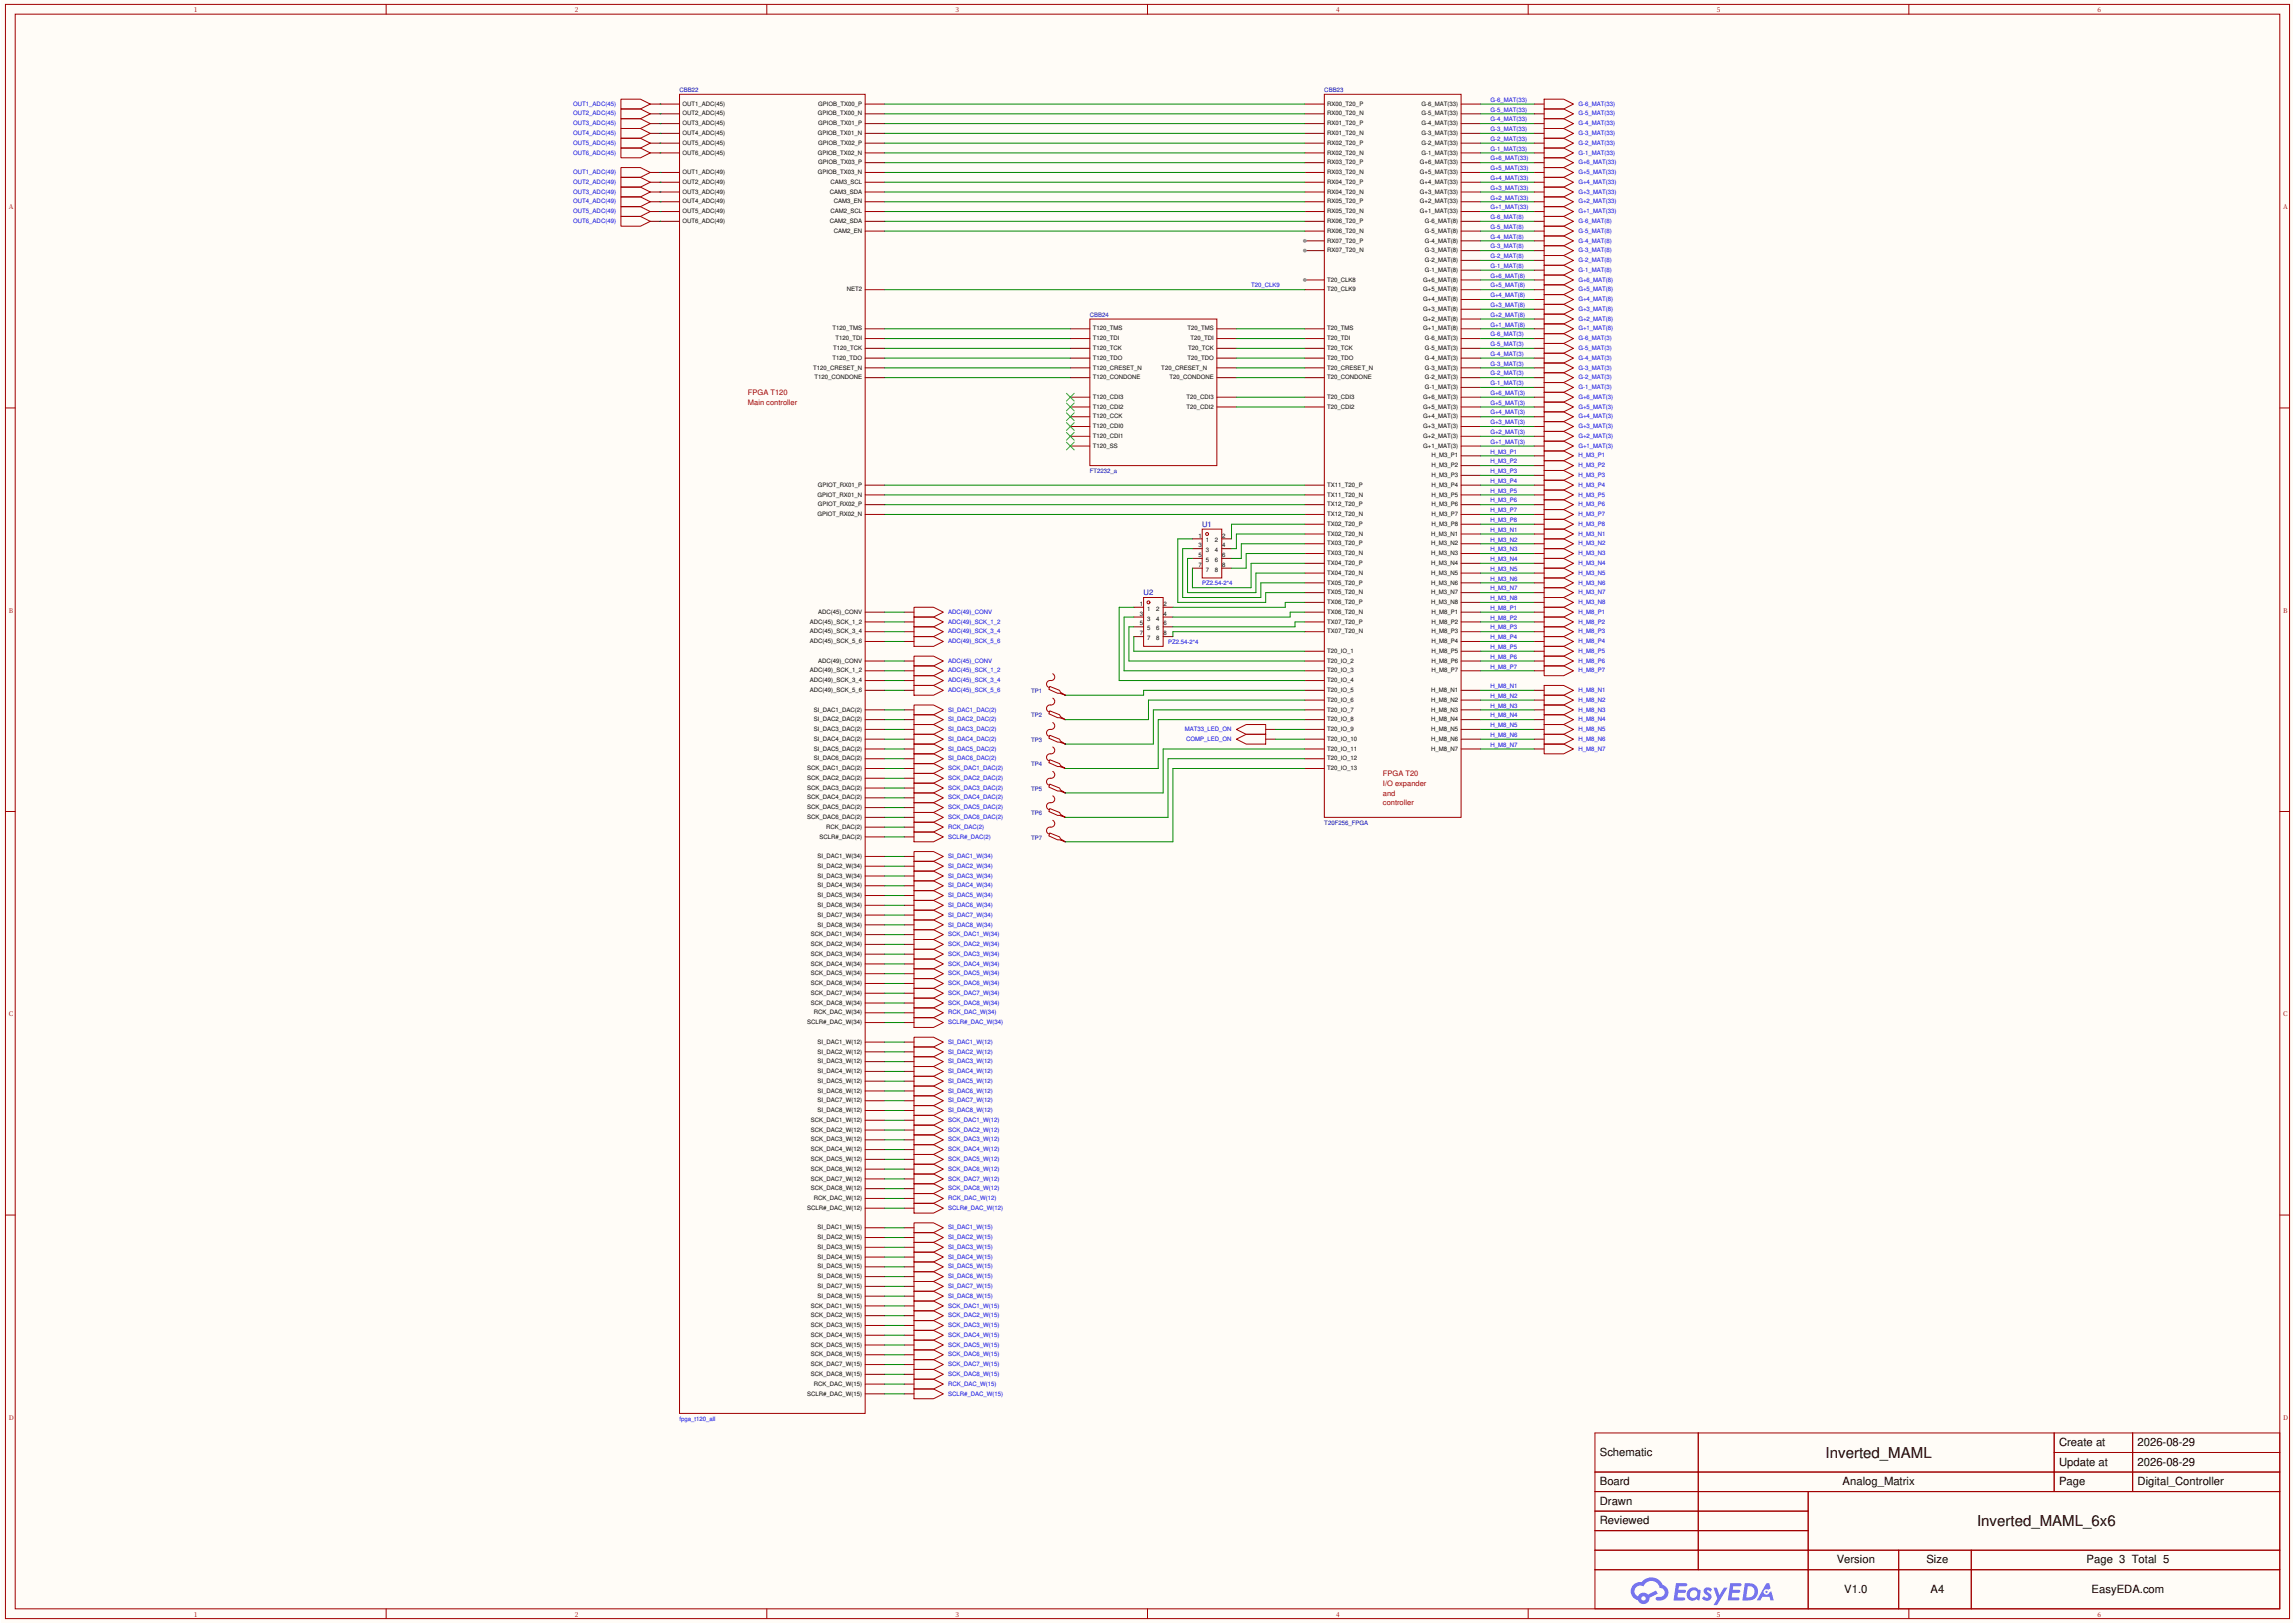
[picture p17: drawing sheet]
<svg xmlns="http://www.w3.org/2000/svg" width="297mm" height="210mm" viewBox="0 0 297 210" stroke-linecap="round" stroke-linejoin="round" font-family="sans-serif">
<defs><g id="words">
<g font-size="1.9">
<text x="236.3" y="188.6">Inverted_MAML</text>
<text x="255.9" y="197.5">Inverted_MAML_6x6</text>
</g>
<g font-size="1.5">
<text x="207" y="188.4">Schematic</text>
<text x="266.5" y="187.1">Create at</text>
<text x="266.5" y="189.6">Update at</text>
<text x="276.6" y="187.1">2026-08-29</text>
<text x="276.6" y="189.6">2026-08-29</text>
<text x="207" y="192.2">Board</text>
<text x="207" y="194.7">Drawn</text>
<text x="207" y="197.2">Reviewed</text>
<text x="238.5" y="192.2">Analog_Matrix</text>
<text x="266.5" y="192.2">Page</text>
<text x="276.6" y="192.2">Digital_Controller</text>
<text x="237.7" y="202.3">Version</text>
<text x="249.3" y="202.3">Size</text>
<text x="270" y="202.3">Page 3 Total 5</text>
<text x="238.7" y="206.1">V1.0</text>
<text x="249.8" y="206.1">A4</text>
<text x="270.7" y="206.1">EasyEDA.com</text>
</g>
<g font-size="1" fill="#a00000">
<text x="96.8" y="51.1">FPGA T120</text>
<text x="96.8" y="52.4">Main controller</text>
<text x="179" y="100.4">FPGA T20</text>
<text x="179" y="101.7">I/O expander</text>
<text x="179" y="102.9">and</text>
<text x="179" y="104.2">controller</text>
</g>
<g font-size="1" fill="#000080">
<text x="155.6" y="68.2">U1</text>
<text x="148" y="77">U2</text>
</g>
<g font-size=".8" fill="#a00000">
<text x="25.1" y="1.6">1</text>
<text x="74.4" y="1.6">2</text>
<text x="123.7" y="1.6">3</text>
<text x="172.9" y="1.6">4</text>
<text x="222.2" y="1.6">5</text>
<text x="271.5" y="1.6">6</text>
<text x="1.1" y="27.1">A</text>
<text x="295.5" y="27.1">A</text>
<text x="1.1" y="79.3">B</text>
<text x="295.5" y="79.3">B</text>
<text x="1.1" y="131.5">C</text>
<text x="295.5" y="131.5">C</text>
<text x="1.1" y="183.7">D</text>
<text x="295.5" y="183.7">D</text>
<text x="25.1" y="209.2">1</text>
<text x="74.4" y="209.2">2</text>
<text x="123.7" y="209.2">3</text>
<text x="172.9" y="209.2">4</text>
<text x="222.2" y="209.2">5</text>
<text x="271.5" y="209.2">6</text>
</g>
<g font-size=".8" fill="#000080">
<text x="87.9" y="11.9">CBB22</text>
<text x="171.4" y="11.9">CBB23</text>
<text x="141" y="41">CBB24</text>
<text x="141" y="61.2">FT2232_a</text>
<text x="133.5" y="89.7">TP1</text>
<text x="133.5" y="92.8">TP2</text>
<text x="133.5" y="96">TP3</text>
<text x="133.5" y="99.1">TP4</text>
<text x="133.5" y="102.3">TP5</text>
<text x="133.5" y="105.5">TP6</text>
<text x="171.4" y="106.7">T20F256_FPGA</text>
<text x="133.5" y="108.6">TP7</text>
</g>
<g font-size=".8" fill="#00f">
<text x="74.2" y="17.5">OUT4_ADC(45)</text>
<text x="74.2" y="16.2">OUT3_ADC(45)</text>
<text x="74.2" y="14.9">OUT2_ADC(45)</text>
<text x="74.2" y="13.7">OUT1_ADC(45)</text>
<text x="192.9" y="17">G-3_MAT(33)</text>
<text x="192.9" y="15.7">G-4_MAT(33)</text>
<text x="192.9" y="14.4">G-5_MAT(33)</text>
<text x="192.9" y="13.2">G-6_MAT(33)</text>
<text x="204.3" y="13.7">G-6_MAT(33)</text>
<text x="204.3" y="14.9">G-5_MAT(33)</text>
<text x="204.3" y="16.2">G-4_MAT(33)</text>
<text x="204.3" y="17.5">G-3_MAT(33)</text>
<text x="74.2" y="20">OUT6_ADC(45)</text>
<text x="74.2" y="18.7">OUT5_ADC(45)</text>
<text x="74.2" y="23.8">OUT2_ADC(49)</text>
<text x="74.2" y="22.5">OUT1_ADC(49)</text>
<text x="192.9" y="23.3">G+4_MAT(33)</text>
<text x="192.9" y="22">G+5_MAT(33)</text>
<text x="192.9" y="20.8">G+6_MAT(33)</text>
<text x="192.9" y="19.5">G-1_MAT(33)</text>
<text x="192.9" y="18.2">G-2_MAT(33)</text>
<text x="204.3" y="18.7">G-2_MAT(33)</text>
<text x="204.3" y="23.8">G+4_MAT(33)</text>
<text x="204.3" y="20">G-1_MAT(33)</text>
<text x="204.3" y="21.3">G+6_MAT(33)</text>
<text x="204.3" y="22.5">G+5_MAT(33)</text>
<text x="74.2" y="28.9">OUT6_ADC(49)</text>
<text x="74.2" y="27.6">OUT5_ADC(49)</text>
<text x="74.2" y="26.3">OUT4_ADC(49)</text>
<text x="74.2" y="25.1">OUT3_ADC(49)</text>
<text x="192.9" y="29.6">G-5_MAT(8)</text>
<text x="192.9" y="28.3">G-6_MAT(8)</text>
<text x="192.9" y="27.1">G+1_MAT(33)</text>
<text x="192.9" y="25.8">G+2_MAT(33)</text>
<text x="192.9" y="24.6">G+3_MAT(33)</text>
<text x="204.3" y="28.9">G-6_MAT(8)</text>
<text x="204.3" y="25.1">G+3_MAT(33)</text>
<text x="204.3" y="27.6">G+1_MAT(33)</text>
<text x="204.3" y="26.3">G+2_MAT(33)</text>
<text x="192.9" y="35.9">G+6_MAT(8)</text>
<text x="192.9" y="34.7">G-1_MAT(8)</text>
<text x="192.9" y="33.4">G-2_MAT(8)</text>
<text x="192.9" y="32.1">G-3_MAT(8)</text>
<text x="192.9" y="30.9">G-4_MAT(8)</text>
<text x="204.3" y="30.1">G-5_MAT(8)</text>
<text x="204.3" y="31.4">G-4_MAT(8)</text>
<text x="204.3" y="32.6">G-3_MAT(8)</text>
<text x="204.3" y="33.9">G-2_MAT(8)</text>
<text x="204.3" y="35.2">G-1_MAT(8)</text>
<text x="161.9" y="37.2">T20_CLK9</text>
<text x="192.9" y="41">G+2_MAT(8)</text>
<text x="192.9" y="39.7">G+3_MAT(8)</text>
<text x="192.9" y="38.5">G+4_MAT(8)</text>
<text x="192.9" y="37.2">G+5_MAT(8)</text>
<text x="204.3" y="39">G+4_MAT(8)</text>
<text x="204.3" y="40.2">G+3_MAT(8)</text>
<text x="204.3" y="36.4">G+6_MAT(8)</text>
<text x="204.3" y="41.5">G+2_MAT(8)</text>
<text x="204.3" y="37.7">G+5_MAT(8)</text>
<text x="192.9" y="47.3">G-3_MAT(3)</text>
<text x="192.9" y="46">G-4_MAT(3)</text>
<text x="192.9" y="44.8">G-5_MAT(3)</text>
<text x="192.9" y="43.5">G-6_MAT(3)</text>
<text x="192.9" y="42.3">G+1_MAT(8)</text>
<text x="204.3" y="44">G-6_MAT(3)</text>
<text x="204.3" y="45.3">G-5_MAT(3)</text>
<text x="204.3" y="46.6">G-4_MAT(3)</text>
<text x="204.3" y="47.8">G-3_MAT(3)</text>
<text x="204.3" y="42.8">G+1_MAT(8)</text>
<text x="192.9" y="53.6">G+4_MAT(3)</text>
<text x="192.9" y="52.4">G+5_MAT(3)</text>
<text x="192.9" y="51.1">G+6_MAT(3)</text>
<text x="192.9" y="49.8">G-1_MAT(3)</text>
<text x="192.9" y="48.6">G-2_MAT(3)</text>
<text x="204.3" y="49.1">G-2_MAT(3)</text>
<text x="204.3" y="50.3">G-1_MAT(3)</text>
<text x="204.3" y="51.6">G+6_MAT(3)</text>
<text x="204.3" y="52.9">G+5_MAT(3)</text>
<text x="192.9" y="60">H_M3_P2</text>
<text x="192.9" y="58.7">H_M3_P1</text>
<text x="192.9" y="57.4">G+1_MAT(3)</text>
<text x="192.9" y="56.2">G+2_MAT(3)</text>
<text x="192.9" y="54.9">G+3_MAT(3)</text>
<text x="204.3" y="54.1">G+4_MAT(3)</text>
<text x="204.3" y="55.4">G+3_MAT(3)</text>
<text x="204.3" y="57.9">G+1_MAT(3)</text>
<text x="204.3" y="56.7">G+2_MAT(3)</text>
<text x="204.3" y="59.2">H_M3_P1</text>
<text x="192.9" y="65">H_M3_P6</text>
<text x="192.9" y="63.7">H_M3_P5</text>
<text x="192.9" y="62.5">H_M3_P4</text>
<text x="192.9" y="61.2">H_M3_P3</text>
<text x="204.3" y="60.5">H_M3_P2</text>
<text x="204.3" y="61.7">H_M3_P3</text>
<text x="204.3" y="63">H_M3_P4</text>
<text x="204.3" y="64.3">H_M3_P5</text>
<text x="204.3" y="65.5">H_M3_P6</text>
<text x="192.9" y="71.3">H_M3_N3</text>
<text x="192.9" y="70.1">H_M3_N2</text>
<text x="192.9" y="68.8">H_M3_N1</text>
<text x="192.9" y="67.5">H_M3_P8</text>
<text x="192.9" y="66.3">H_M3_P7</text>
<text x="204.3" y="66.8">H_M3_P7</text>
<text x="204.3" y="68">H_M3_P8</text>
<text x="204.3" y="69.3">H_M3_N1</text>
<text x="204.3" y="70.6">H_M3_N2</text>
<text x="204.3" y="71.8">H_M3_N3</text>
<text x="155.6" y="75.8">PZ2.54-2*4</text>
<text x="192.9" y="77.7">H_M3_N8</text>
<text x="192.9" y="76.4">H_M3_N7</text>
<text x="192.9" y="75.1">H_M3_N6</text>
<text x="192.9" y="73.9">H_M3_N5</text>
<text x="192.9" y="72.6">H_M3_N4</text>
<text x="204.3" y="73.1">H_M3_N4</text>
<text x="204.3" y="74.4">H_M3_N5</text>
<text x="204.3" y="75.6">H_M3_N6</text>
<text x="204.3" y="76.9">H_M3_N7</text>
<text x="122.7" y="83.2">ADC(49)_SCK_5_6</text>
<text x="122.7" y="82">ADC(49)_SCK_3_4</text>
<text x="122.7" y="80.7">ADC(49)_SCK_1_2</text>
<text x="122.7" y="79.4">ADC(49)_CONV</text>
<text x="151.2" y="83.3">PZ2.54-2*4</text>
<text x="192.9" y="84">H_M8_P5</text>
<text x="192.9" y="82.7">H_M8_P4</text>
<text x="192.9" y="81.4">H_M8_P3</text>
<text x="192.9" y="80.2">H_M8_P2</text>
<text x="192.9" y="78.9">H_M8_P1</text>
<text x="204.3" y="78.2">H_M3_N8</text>
<text x="204.3" y="79.4">H_M8_P1</text>
<text x="204.3" y="80.7">H_M8_P2</text>
<text x="204.3" y="82">H_M8_P3</text>
<text x="204.3" y="83.2">H_M8_P4</text>
<text x="122.7" y="89.5">ADC(45)_SCK_5_6</text>
<text x="122.7" y="88.3">ADC(45)_SCK_3_4</text>
<text x="122.7" y="87">ADC(45)_SCK_1_2</text>
<text x="122.7" y="85.7">ADC(45)_CONV</text>
<text x="192.9" y="89">H_M8_N1</text>
<text x="192.9" y="86.5">H_M8_P7</text>
<text x="192.9" y="85.2">H_M8_P6</text>
<text x="204.3" y="84.5">H_M8_P5</text>
<text x="204.3" y="85.7">H_M8_P6</text>
<text x="204.3" y="87">H_M8_P7</text>
<text x="204.3" y="89.5">H_M8_N1</text>
<text x="122.7" y="95.9">SI_DAC4_DAC(2)</text>
<text x="122.7" y="94.6">SI_DAC3_DAC(2)</text>
<text x="122.7" y="93.3">SI_DAC2_DAC(2)</text>
<text x="122.7" y="92.1">SI_DAC1_DAC(2)</text>
<text x="153.3" y="94.6">MAT33_LED_ON</text>
<text x="153.5" y="95.9">COMP_LED_ON</text>
<text x="192.9" y="95.4">H_M8_N6</text>
<text x="192.9" y="94.1">H_M8_N5</text>
<text x="192.9" y="92.8">H_M8_N4</text>
<text x="192.9" y="91.6">H_M8_N3</text>
<text x="192.9" y="90.3">H_M8_N2</text>
<text x="204.3" y="90.8">H_M8_N2</text>
<text x="204.3" y="92.1">H_M8_N3</text>
<text x="204.3" y="93.3">H_M8_N4</text>
<text x="204.3" y="94.6">H_M8_N5</text>
<text x="204.3" y="95.9">H_M8_N6</text>
<text x="122.7" y="100.9">SCK_DAC2_DAC(2)</text>
<text x="122.7" y="99.7">SCK_DAC1_DAC(2)</text>
<text x="122.7" y="98.4">SI_DAC6_DAC(2)</text>
<text x="122.7" y="97.1">SI_DAC5_DAC(2)</text>
<text x="192.9" y="96.6">H_M8_N7</text>
<text x="204.3" y="97.1">H_M8_N7</text>
<text x="122.7" y="107.2">RCK_DAC(2)</text>
<text x="122.7" y="106">SCK_DAC6_DAC(2)</text>
<text x="122.7" y="104.7">SCK_DAC5_DAC(2)</text>
<text x="122.7" y="103.4">SCK_DAC4_DAC(2)</text>
<text x="122.7" y="102.2">SCK_DAC3_DAC(2)</text>
<text x="122.7" y="108.5">SCLR#_DAC(2)</text>
<text x="122.7" y="113.6">SI_DAC3_W(34)</text>
<text x="122.7" y="112.3">SI_DAC2_W(34)</text>
<text x="122.7" y="111">SI_DAC1_W(34)</text>
<text x="122.7" y="119.9">SI_DAC8_W(34)</text>
<text x="122.7" y="118.6">SI_DAC7_W(34)</text>
<text x="122.7" y="117.4">SI_DAC6_W(34)</text>
<text x="122.7" y="116.1">SI_DAC5_W(34)</text>
<text x="122.7" y="114.8">SI_DAC4_W(34)</text>
<text x="122.7" y="124.9">SCK_DAC4_W(34)</text>
<text x="122.7" y="123.7">SCK_DAC3_W(34)</text>
<text x="122.7" y="122.4">SCK_DAC2_W(34)</text>
<text x="122.7" y="121.1">SCK_DAC1_W(34)</text>
<text x="122.7" y="131.3">RCK_DAC_W(34)</text>
<text x="122.7" y="130">SCK_DAC8_W(34)</text>
<text x="122.7" y="128.7">SCK_DAC7_W(34)</text>
<text x="122.7" y="127.5">SCK_DAC6_W(34)</text>
<text x="122.7" y="126.2">SCK_DAC5_W(34)</text>
<text x="122.7" y="132.5">SCLR#_DAC_W(34)</text>
<text x="122.7" y="137.6">SI_DAC3_W(12)</text>
<text x="122.7" y="136.3">SI_DAC2_W(12)</text>
<text x="122.7" y="135.1">SI_DAC1_W(12)</text>
<text x="122.7" y="143.9">SI_DAC8_W(12)</text>
<text x="122.7" y="142.6">SI_DAC7_W(12)</text>
<text x="122.7" y="141.4">SI_DAC6_W(12)</text>
<text x="122.7" y="140.1">SI_DAC5_W(12)</text>
<text x="122.7" y="138.8">SI_DAC4_W(12)</text>
<text x="122.7" y="149">SCK_DAC4_W(12)</text>
<text x="122.7" y="147.7">SCK_DAC3_W(12)</text>
<text x="122.7" y="146.4">SCK_DAC2_W(12)</text>
<text x="122.7" y="145.2">SCK_DAC1_W(12)</text>
<text x="122.7" y="155.3">RCK_DAC_W(12)</text>
<text x="122.7" y="154">SCK_DAC8_W(12)</text>
<text x="122.7" y="152.8">SCK_DAC7_W(12)</text>
<text x="122.7" y="151.5">SCK_DAC6_W(12)</text>
<text x="122.7" y="150.2">SCK_DAC5_W(12)</text>
<text x="122.7" y="156.5">SCLR#_DAC_W(12)</text>
<text x="122.7" y="161.6">SI_DAC3_W(15)</text>
<text x="122.7" y="160.3">SI_DAC2_W(15)</text>
<text x="122.7" y="159.1">SI_DAC1_W(15)</text>
<text x="122.7" y="167.9">SI_DAC8_W(15)</text>
<text x="122.7" y="166.7">SI_DAC7_W(15)</text>
<text x="122.7" y="165.4">SI_DAC6_W(15)</text>
<text x="122.7" y="164.1">SI_DAC5_W(15)</text>
<text x="122.7" y="162.9">SI_DAC4_W(15)</text>
<text x="122.7" y="173">SCK_DAC4_W(15)</text>
<text x="122.7" y="171.7">SCK_DAC3_W(15)</text>
<text x="122.7" y="170.5">SCK_DAC2_W(15)</text>
<text x="122.7" y="169.2">SCK_DAC1_W(15)</text>
<text x="122.7" y="179.3">RCK_DAC_W(15)</text>
<text x="122.7" y="178">SCK_DAC8_W(15)</text>
<text x="122.7" y="176.8">SCK_DAC7_W(15)</text>
<text x="122.7" y="175.5">SCK_DAC6_W(15)</text>
<text x="122.7" y="174.2">SCK_DAC5_W(15)</text>
<text x="87.9" y="183.9">fpga_t120_all</text>
<text x="122.7" y="180.6">SCLR#_DAC_W(15)</text>
</g>
<g font-size=".8">
<text x="88.3" y="13.7">OUT1_ADC(45)</text>
<text x="88.3" y="14.9">OUT2_ADC(45)</text>
<text x="88.3" y="16.2">OUT3_ADC(45)</text>
<text x="88.3" y="17.5">OUT4_ADC(45)</text>
<text x="105.8" y="14.9">GPIOB_TX00_N</text>
<text x="105.8" y="17.5">GPIOB_TX01_N</text>
<text x="105.9" y="13.7">GPIOB_TX00_P</text>
<text x="105.9" y="16.2">GPIOB_TX01_P</text>
<text x="171.8" y="13.7">RX00_T20_P</text>
<text x="171.8" y="16.2">RX01_T20_P</text>
<text x="171.8" y="14.9">RX00_T20_N</text>
<text x="171.8" y="17.5">RX01_T20_N</text>
<text x="183.9" y="13.7">G-6_MAT(33)</text>
<text x="183.9" y="14.9">G-5_MAT(33)</text>
<text x="183.9" y="16.2">G-4_MAT(33)</text>
<text x="183.9" y="17.5">G-3_MAT(33)</text>
<text x="88.3" y="22.5">OUT1_ADC(49)</text>
<text x="88.3" y="23.8">OUT2_ADC(49)</text>
<text x="88.3" y="18.7">OUT5_ADC(45)</text>
<text x="88.3" y="20">OUT6_ADC(45)</text>
<text x="105.8" y="22.5">GPIOB_TX03_N</text>
<text x="105.8" y="20">GPIOB_TX02_N</text>
<text x="105.9" y="21.3">GPIOB_TX03_P</text>
<text x="105.9" y="18.7">GPIOB_TX02_P</text>
<text x="107.5" y="23.8">CAM3_SCL</text>
<text x="171.8" y="18.7">RX02_T20_P</text>
<text x="171.8" y="21.3">RX03_T20_P</text>
<text x="171.8" y="23.8">RX04_T20_P</text>
<text x="171.8" y="20">RX02_T20_N</text>
<text x="171.8" y="22.5">RX03_T20_N</text>
<text x="183.8" y="21.3">G+6_MAT(33)</text>
<text x="183.8" y="22.5">G+5_MAT(33)</text>
<text x="183.8" y="23.8">G+4_MAT(33)</text>
<text x="183.9" y="18.7">G-2_MAT(33)</text>
<text x="183.9" y="20">G-1_MAT(33)</text>
<text x="88.3" y="25.1">OUT3_ADC(49)</text>
<text x="88.3" y="26.3">OUT4_ADC(49)</text>
<text x="88.3" y="27.6">OUT5_ADC(49)</text>
<text x="88.3" y="28.9">OUT6_ADC(49)</text>
<text x="107.4" y="28.9">CAM2_SDA</text>
<text x="107.4" y="25.1">CAM3_SDA</text>
<text x="107.5" y="27.6">CAM2_SCL</text>
<text x="107.9" y="26.3">CAM3_EN</text>
<text x="171.8" y="25.1">RX04_T20_N</text>
<text x="171.8" y="27.6">RX05_T20_N</text>
<text x="171.8" y="26.3">RX05_T20_P</text>
<text x="171.8" y="28.9">RX06_T20_P</text>
<text x="183.8" y="25.1">G+3_MAT(33)</text>
<text x="183.8" y="26.3">G+2_MAT(33)</text>
<text x="183.8" y="27.6">G+1_MAT(33)</text>
<text x="184.4" y="28.9">G-6_MAT(8)</text>
<text x="107.9" y="30.1">CAM2_EN</text>
<text x="171.8" y="30.1">RX06_T20_N</text>
<text x="171.8" y="32.6">RX07_T20_N</text>
<text x="171.8" y="31.4">RX07_T20_P</text>
<text x="184.4" y="30.1">G-5_MAT(8)</text>
<text x="184.4" y="31.4">G-4_MAT(8)</text>
<text x="184.4" y="32.6">G-3_MAT(8)</text>
<text x="184.4" y="33.9">G-2_MAT(8)</text>
<text x="184.4" y="35.2">G-1_MAT(8)</text>
<text x="109.6" y="37.7">NET2</text>
<text x="171.8" y="36.4">T20_CLK8</text>
<text x="171.8" y="37.7">T20_CLK9</text>
<text x="184.2" y="36.4">G+6_MAT(8)</text>
<text x="184.2" y="37.7">G+5_MAT(8)</text>
<text x="184.2" y="39">G+4_MAT(8)</text>
<text x="184.2" y="40.2">G+3_MAT(8)</text>
<text x="184.2" y="41.5">G+2_MAT(8)</text>
<text x="105.2" y="47.8">T120_CRESET_N</text>
<text x="107.7" y="42.8">T120_TMS</text>
<text x="107.7" y="46.6">T120_TDO</text>
<text x="107.8" y="45.3">T120_TCK</text>
<text x="108.1" y="44">T120_TDI</text>
<text x="141.4" y="47.8">T120_CRESET_N</text>
<text x="141.4" y="46.6">T120_TDO</text>
<text x="141.4" y="45.3">T120_TCK</text>
<text x="141.4" y="44">T120_TDI</text>
<text x="141.4" y="42.8">T120_TMS</text>
<text x="150.3" y="47.8">T20_CRESET_N</text>
<text x="153.7" y="46.6">T20_TDO</text>
<text x="153.7" y="42.8">T20_TMS</text>
<text x="153.8" y="45.3">T20_TCK</text>
<text x="154.1" y="44">T20_TDI</text>
<text x="171.8" y="47.8">T20_CRESET_N</text>
<text x="171.8" y="44">T20_TDI</text>
<text x="171.8" y="42.8">T20_TMS</text>
<text x="171.8" y="45.3">T20_TCK</text>
<text x="171.8" y="46.6">T20_TDO</text>
<text x="184.2" y="42.8">G+1_MAT(8)</text>
<text x="184.4" y="44">G-6_MAT(3)</text>
<text x="184.4" y="45.3">G-5_MAT(3)</text>
<text x="184.4" y="46.6">G-4_MAT(3)</text>
<text x="184.4" y="47.8">G-3_MAT(3)</text>
<text x="105.4" y="49.1">T120_CONDONE</text>
<text x="141.4" y="49.1">T120_CONDONE</text>
<text x="141.4" y="51.6">T120_CDI3</text>
<text x="141.4" y="52.9">T120_CDI2</text>
<text x="151.3" y="49.1">T20_CONDONE</text>
<text x="153.6" y="51.6">T20_CDI3</text>
<text x="153.6" y="52.9">T20_CDI2</text>
<text x="171.8" y="49.1">T20_CONDONE</text>
<text x="171.8" y="51.6">T20_CDI3</text>
<text x="171.8" y="52.9">T20_CDI2</text>
<text x="184.2" y="51.6">G+6_MAT(3)</text>
<text x="184.2" y="52.9">G+5_MAT(3)</text>
<text x="184.4" y="49.1">G-2_MAT(3)</text>
<text x="184.4" y="50.3">G-1_MAT(3)</text>
<text x="141.4" y="54.1">T120_CCK</text>
<text x="141.4" y="55.4">T120_CDI0</text>
<text x="141.4" y="56.7">T120_CDI1</text>
<text x="141.4" y="57.9">T120_SS</text>
<text x="184.2" y="54.1">G+4_MAT(3)</text>
<text x="184.2" y="55.4">G+3_MAT(3)</text>
<text x="184.2" y="56.7">G+2_MAT(3)</text>
<text x="184.2" y="57.9">G+1_MAT(3)</text>
<text x="185.2" y="59.2">H_M3_P1</text>
<text x="105.8" y="64.3">GPIOT_RX01_N</text>
<text x="105.8" y="63">GPIOT_RX01_P</text>
<text x="105.8" y="65.5">GPIOT_RX02_P</text>
<text x="171.8" y="63">TX11_T20_P</text>
<text x="171.8" y="65.5">TX12_T20_P</text>
<text x="171.8" y="64.3">TX11_T20_N</text>
<text x="185.2" y="60.5">H_M3_P2</text>
<text x="185.2" y="61.7">H_M3_P3</text>
<text x="185.2" y="63">H_M3_P4</text>
<text x="185.2" y="64.3">H_M3_P5</text>
<text x="185.2" y="65.5">H_M3_P6</text>
<text x="105.8" y="66.8">GPIOT_RX02_N</text>
<text x="155.1" y="69.6">1</text>
<text x="155.1" y="70.8">3</text>
<text x="156" y="70.2">1</text>
<text x="156" y="71.4">3</text>
<text x="157.2" y="71.4">4</text>
<text x="157.2" y="70.2">2</text>
<text x="158.2" y="70.8">4</text>
<text x="158.2" y="69.6">2</text>
<text x="171.8" y="68">TX02_T20_P</text>
<text x="171.8" y="70.6">TX03_T20_P</text>
<text x="171.8" y="66.8">TX12_T20_N</text>
<text x="171.8" y="69.3">TX02_T20_N</text>
<text x="171.8" y="71.8">TX03_T20_N</text>
<text x="185.2" y="69.3">H_M3_N1</text>
<text x="185.2" y="70.6">H_M3_N2</text>
<text x="185.2" y="71.8">H_M3_N3</text>
<text x="185.2" y="66.8">H_M3_P7</text>
<text x="185.2" y="68">H_M3_P8</text>
<text x="155.1" y="72.1">5</text>
<text x="155.1" y="73.3">7</text>
<text x="156" y="72.7">5</text>
<text x="156" y="74">7</text>
<text x="157.2" y="74">8</text>
<text x="157.2" y="72.7">6</text>
<text x="158.2" y="73.3">8</text>
<text x="158.2" y="72.1">6</text>
<text x="171.8" y="73.1">TX04_T20_P</text>
<text x="171.8" y="75.6">TX05_T20_P</text>
<text x="171.8" y="74.4">TX04_T20_N</text>
<text x="171.8" y="76.9">TX05_T20_N</text>
<text x="185.2" y="73.1">H_M3_N4</text>
<text x="185.2" y="74.4">H_M3_N5</text>
<text x="185.2" y="75.6">H_M3_N6</text>
<text x="185.2" y="76.9">H_M3_N7</text>
<text x="104.8" y="83.2">ADC(45)_SCK_5_6</text>
<text x="104.8" y="82">ADC(45)_SCK_3_4</text>
<text x="104.8" y="80.7">ADC(45)_SCK_1_2</text>
<text x="105.9" y="79.4">ADC(45)_CONV</text>
<text x="147.5" y="78.4">1</text>
<text x="147.5" y="79.7">3</text>
<text x="147.5" y="80.9">5</text>
<text x="147.5" y="82.2">7</text>
<text x="148.5" y="79">1</text>
<text x="148.5" y="80.3">3</text>
<text x="148.5" y="81.6">5</text>
<text x="148.5" y="82.8">7</text>
<text x="149.6" y="82.8">8</text>
<text x="149.6" y="81.6">6</text>
<text x="149.6" y="80.3">4</text>
<text x="149.6" y="79">2</text>
<text x="150.6" y="82.2">8</text>
<text x="150.6" y="80.9">6</text>
<text x="150.6" y="79.7">4</text>
<text x="150.6" y="78.4">2</text>
<text x="171.8" y="78.2">TX06_T20_P</text>
<text x="171.8" y="80.7">TX07_T20_P</text>
<text x="171.8" y="79.4">TX06_T20_N</text>
<text x="171.8" y="82">TX07_T20_N</text>
<text x="185.2" y="78.2">H_M3_N8</text>
<text x="185.2" y="79.4">H_M8_P1</text>
<text x="185.2" y="80.7">H_M8_P2</text>
<text x="185.2" y="82">H_M8_P3</text>
<text x="185.2" y="83.2">H_M8_P4</text>
<text x="104.8" y="89.5">ADC(49)_SCK_5_6</text>
<text x="104.8" y="88.3">ADC(49)_SCK_3_4</text>
<text x="104.8" y="87">ADC(49)_SCK_1_2</text>
<text x="105.9" y="85.7">ADC(49)_CONV</text>
<text x="171.8" y="84.5">T20_IO_1</text>
<text x="171.8" y="85.7">T20_IO_2</text>
<text x="171.8" y="87">T20_IO_3</text>
<text x="171.8" y="88.3">T20_IO_4</text>
<text x="171.8" y="89.5">T20_IO_5</text>
<text x="185.2" y="89.5">H_M8_N1</text>
<text x="185.2" y="84.5">H_M8_P5</text>
<text x="185.2" y="85.7">H_M8_P6</text>
<text x="185.2" y="87">H_M8_P7</text>
<text x="105.3" y="95.9">SI_DAC4_DAC(2)</text>
<text x="105.3" y="94.6">SI_DAC3_DAC(2)</text>
<text x="105.3" y="93.3">SI_DAC2_DAC(2)</text>
<text x="105.3" y="92.1">SI_DAC1_DAC(2)</text>
<text x="171.8" y="90.8">T20_IO_6</text>
<text x="171.8" y="92.1">T20_IO_7</text>
<text x="171.8" y="93.3">T20_IO_8</text>
<text x="171.8" y="94.6">T20_IO_9</text>
<text x="171.8" y="95.9">T20_IO_10</text>
<text x="185.2" y="90.8">H_M8_N2</text>
<text x="185.2" y="92.1">H_M8_N3</text>
<text x="185.2" y="93.3">H_M8_N4</text>
<text x="185.2" y="94.6">H_M8_N5</text>
<text x="185.2" y="95.9">H_M8_N6</text>
<text x="104.4" y="100.9">SCK_DAC2_DAC(2)</text>
<text x="104.4" y="99.7">SCK_DAC1_DAC(2)</text>
<text x="105.3" y="98.4">SI_DAC6_DAC(2)</text>
<text x="105.3" y="97.1">SI_DAC5_DAC(2)</text>
<text x="171.8" y="98.4">T20_IO_12</text>
<text x="171.8" y="97.1">T20_IO_11</text>
<text x="171.8" y="99.7">T20_IO_13</text>
<text x="185.2" y="97.1">H_M8_N7</text>
<text x="104.4" y="106">SCK_DAC6_DAC(2)</text>
<text x="104.4" y="104.7">SCK_DAC5_DAC(2)</text>
<text x="104.4" y="103.4">SCK_DAC4_DAC(2)</text>
<text x="104.4" y="102.2">SCK_DAC3_DAC(2)</text>
<text x="106.9" y="107.2">RCK_DAC(2)</text>
<text x="105.8" y="113.6">SI_DAC3_W(34)</text>
<text x="105.8" y="112.3">SI_DAC2_W(34)</text>
<text x="105.8" y="111">SI_DAC1_W(34)</text>
<text x="106" y="108.5">SCLR#_DAC(2)</text>
<text x="105.8" y="119.9">SI_DAC8_W(34)</text>
<text x="105.8" y="118.6">SI_DAC7_W(34)</text>
<text x="105.8" y="117.4">SI_DAC6_W(34)</text>
<text x="105.8" y="116.1">SI_DAC5_W(34)</text>
<text x="105.8" y="114.8">SI_DAC4_W(34)</text>
<text x="104.9" y="124.9">SCK_DAC4_W(34)</text>
<text x="104.9" y="123.7">SCK_DAC3_W(34)</text>
<text x="104.9" y="122.4">SCK_DAC2_W(34)</text>
<text x="104.9" y="121.1">SCK_DAC1_W(34)</text>
<text x="104.9" y="130">SCK_DAC8_W(34)</text>
<text x="104.9" y="128.7">SCK_DAC7_W(34)</text>
<text x="104.9" y="127.5">SCK_DAC6_W(34)</text>
<text x="104.9" y="126.2">SCK_DAC5_W(34)</text>
<text x="105.3" y="131.3">RCK_DAC_W(34)</text>
<text x="104.4" y="132.5">SCLR#_DAC_W(34)</text>
<text x="105.8" y="137.6">SI_DAC3_W(12)</text>
<text x="105.8" y="136.3">SI_DAC2_W(12)</text>
<text x="105.8" y="135.1">SI_DAC1_W(12)</text>
<text x="105.8" y="143.9">SI_DAC8_W(12)</text>
<text x="105.8" y="142.6">SI_DAC7_W(12)</text>
<text x="105.8" y="141.4">SI_DAC6_W(12)</text>
<text x="105.8" y="140.1">SI_DAC5_W(12)</text>
<text x="105.8" y="138.8">SI_DAC4_W(12)</text>
<text x="104.9" y="149">SCK_DAC4_W(12)</text>
<text x="104.9" y="147.7">SCK_DAC3_W(12)</text>
<text x="104.9" y="146.4">SCK_DAC2_W(12)</text>
<text x="104.9" y="145.2">SCK_DAC1_W(12)</text>
<text x="104.9" y="154">SCK_DAC8_W(12)</text>
<text x="104.9" y="152.8">SCK_DAC7_W(12)</text>
<text x="104.9" y="151.5">SCK_DAC6_W(12)</text>
<text x="104.9" y="150.2">SCK_DAC5_W(12)</text>
<text x="105.3" y="155.3">RCK_DAC_W(12)</text>
<text x="104.4" y="156.5">SCLR#_DAC_W(12)</text>
<text x="105.8" y="161.6">SI_DAC3_W(15)</text>
<text x="105.8" y="160.3">SI_DAC2_W(15)</text>
<text x="105.8" y="159.1">SI_DAC1_W(15)</text>
<text x="105.8" y="167.9">SI_DAC8_W(15)</text>
<text x="105.8" y="166.7">SI_DAC7_W(15)</text>
<text x="105.8" y="165.4">SI_DAC6_W(15)</text>
<text x="105.8" y="164.1">SI_DAC5_W(15)</text>
<text x="105.8" y="162.9">SI_DAC4_W(15)</text>
<text x="104.9" y="173">SCK_DAC4_W(15)</text>
<text x="104.9" y="171.7">SCK_DAC3_W(15)</text>
<text x="104.9" y="170.5">SCK_DAC2_W(15)</text>
<text x="104.9" y="169.2">SCK_DAC1_W(15)</text>
<text x="104.9" y="178">SCK_DAC8_W(15)</text>
<text x="104.9" y="176.8">SCK_DAC7_W(15)</text>
<text x="104.9" y="175.5">SCK_DAC6_W(15)</text>
<text x="104.9" y="174.2">SCK_DAC5_W(15)</text>
<text x="105.3" y="179.3">RCK_DAC_W(15)</text>
<text x="104.4" y="180.6">SCLR#_DAC_W(15)</text>
</g>
</g></defs>
<path d="M.1 0h296.6v210h-296.6z" fill="#fffcf7"/>
<g fill="none" stroke="#a10000" stroke-width=".13">
<path d="M.7 .6h295.6v208.8h-295.6zM2 1.8h293v206.4h-293zM50 .6v1.2M99.2 .6v1.2M148.5 .6v1.2M197.8 .6v1.2M247 .6v1.2M.7 52.8h1.3M295 52.8h1.3M.7 105h1.3M295 105h1.3M.7 157.2h1.3"/>
<path d="M295 157.2h1.3M206.4 185.4h88.6v22.8h-88.6zM206.4 190.5h88.6M206.4 193h88.6M206.4 195.5h27.6M206.4 198.1h27.6M219.8 185.4v17.7M234 193v15.2M265.8 185.4v7.6M265.8 187.9h29.2M276 185.4v7.6M50 208.2v1.2"/>
<path d="M99.2 208.2v1.2M148.5 208.2v1.2M197.8 208.2v1.2M206.4 200.6h88.6M206.4 203.1h88.6M245.7 200.6v7.6M247 208.2v1.2M255.1 200.6v7.6"/>
</g>
<g fill="#5487ff">
<path d="M220.6 205.5a.65 .65 0 0 1 .9 .2l-.2 .3a.25 .25 0 0 0-.1-.2 .25 .25 0 0 0-.3 .1 .92 .92 0 0 1 .6 .9 .72 .72 0 0 1-1.2 0l.2-.3 .4 .2h.1l.1-.1a.95 .95 0 0 1-.6-.9z"/>
<path d="M221.8 205.4h.4l.3 1 .6-1h.5l-1.4 2.3h-.4l.4-.8z"/>
<path d="M216.9 204.8l1.4 .1 .1 .1-.3 .2h-.8l-.1 .5h.8l.2 .2-.2 .2h-.8l-.1 .6h.8h.1v.3l-1.4 .1z"/>
<path d="M223.9 204.8l1.4 .1 .1 .1-.2 .2h-.9l-.1 .5h.8l.2 .2-.2 .2h-.8l-.1 .6h.8h.1v.3l-1.4 .1z"/>
<path d="M228.6 204.9h.4l.1 .6-.3 .2a.37 .37 0 0 0-.5 .1 .37 .37 0 0 0 .2 .6 .37 .37 0 0 0 .5-.4l.2-.1 .3 1.2h-.4l-.1-.5h-.9l-.3 .5h-.5z"/>
<path d="M225.8 204.8l-.3 2.3h.7a1.13 1.13 0 0 0 1.3-1.2 1.13 1.13 0 0 0-1.3-1.1zM226.2 205.2a.74 .74 0 0 1 .9 .8 .74 .74 0 0 1-1 .7h-.1z"/>
<path d="M218.5 205.7a.79 .79 0 0 0-.1 1.1 .79 .79 0 0 0 1.1 .1l.4 .2 .2-1.3-.1-.1h-.2a.8 .8 0 0 0-1.3 0zM218.8 205.9a.5 .5 0 0 1 .9 .3 .5 .5 0 0 1-.8 .5 .51 .51 0 0 1-.1-.8z"/>
<path d="M211.4 205a1.18 1.18 0 0 0 .6 2 .77 .77 0 0 0 .8 .5 .77 .77 0 0 0 .7-.8l1-.5-.2-.4-1 .5a.78 .78 0 0 0-1.3 .3 .75 .75 0 0 1-.4-1.1 .75 .75 0 0 1 1.1-.2 1.13 1.13 0 0 1 1.1-.7 1.13 1.13 0 0 1 1 .9 .58 .58 0 0 1 .6 .5 .58 .58 0 0 1-.5 .6l-.6 .1v.2v.1a1.06 1.06 0 0 0 1.5-.5 1.06 1.06 0 0 0-.6-1.4 1.59 1.59 0 0 0-2.7-.4h-.1a1.27 1.27 0 0 0-1 .3zM212.4 206.8a.3 .3 0 0 1 .6 0 .3 .3 0 0 1-.6 0z"/>
<circle cx="228.6" cy="206" r=".14"/>
</g>
<g fill="none" stroke="#a10000" stroke-width=".13">
<path d="M87.9 12.2h24.1v170.7h-24.1zM171.4 12.2h17.7v93.6h-17.7zM148 77.3h2.5v6.3h-2.5zM155.6 68.5h2.5v6.3h-2.5z"/>
<circle cx="148.6" cy="77.9" r=".19"/>
<circle cx="156.2" cy="69.1" r=".19"/>
</g>
<g fill="none" stroke="#870000" stroke-width=".13">
<path d="M85.4 14.7h2.5M85.4 17.3h2.5M85.4 19.8h2.5M85.4 13.5h2.5M85.4 16h2.5M85.4 18.5h2.5M112 14.7h2.5M112 17.3h2.5M112 19.8h2.5M112 13.5h2.5M112 16h2.5M112 18.5h2.5"/>
<path d="M168.9 14.7h2.5M168.9 17.3h2.5M168.9 19.8h2.5M168.9 13.5h2.5M168.9 16h2.5M168.9 18.5h2.5M189.1 14.7h2.5M189.1 17.3h2.5M189.1 19.8h2.5M189.1 13.5h2.5M189.1 16h2.5M189.1 18.5h2.5"/>
<path d="M85.4 22.3h2.5M85.4 23.6h2.5M85.4 24.8h2.5M85.4 26.1h2.5M85.4 27.4h2.5M85.4 28.6h2.5M112 37.5h2.5M112 22.3h2.5M112 21.1h2.5M112 23.6h2.5M112 24.8h2.5M112 26.1h2.5"/>
<path d="M112 27.4h2.5M112 28.6h2.5M112 29.9h2.5M168.9 22.3h2.5M168.9 21.1h2.5M168.9 23.6h2.5M168.9 24.8h2.5M168.9 27.4h2.5M168.9 29.9h2.5M168.9 32.4h2.5M189.1 37.5h2.5M189.1 22.3h2.5"/>
<path d="M189.1 21.1h2.5M189.1 23.6h2.5M189.1 24.8h2.5M189.1 26.1h2.5M189.1 27.4h2.5M189.1 28.6h2.5M189.1 29.9h2.5M189.1 31.2h2.5M189.1 32.4h2.5M189.1 33.7h2.5M189.1 35h2.5M189.1 36.2h2.5"/>
<path d="M189.1 38.8h2.5M112 47.6h2.5M112 45.1h2.5M112 43.8h2.5M112 42.5h2.5M112 46.3h2.5M112 48.9h2.5M189.1 47.6h2.5M189.1 45.1h2.5M189.1 43.8h2.5M189.1 42.5h2.5M189.1 46.3h2.5"/>
<path d="M189.1 48.9h2.5M189.1 40h2.5M189.1 41.3h2.5M189.1 50.1h2.5M189.1 51.4h2.5M189.1 52.7h2.5M189.1 53.9h2.5M189.1 55.2h2.5M189.1 56.5h2.5M189.1 57.7h2.5M189.1 59h2.5M112 62.8h2.5"/>
<path d="M112 65.3h2.5M112 64h2.5M112 66.6h2.5M112 79.2h2.5M146.7 78.6h1.3M146.7 79.8h1.3M150.5 78.6h1.3M150.5 79.8h1.3M154.3 69.7h1.3M154.3 73.5h1.3M154.3 71h1.3M154.3 72.3h1.3"/>
<path d="M158.1 69.7h1.3M158.1 73.5h1.3M158.1 71h1.3M158.1 72.3h1.3M189.1 62.8h2.5M189.1 65.3h2.5M189.1 64h2.5M189.1 66.6h2.5M189.1 79.2h2.5M189.1 60.2h2.5M189.1 61.5h2.5M189.1 67.8h2.5"/>
<path d="M189.1 69.1h2.5M189.1 70.4h2.5M189.1 71.6h2.5M189.1 72.9h2.5M189.1 74.2h2.5M189.1 75.4h2.5M189.1 76.7h2.5M189.1 77.9h2.5M112 83h2.5M112 89.3h2.5M112 81.7h2.5M112 88.1h2.5"/>
<path d="M112 80.5h2.5M112 86.8h2.5M112 85.5h2.5M112 99.4h2.5M112 98.2h2.5M112 96.9h2.5M112 95.6h2.5M112 94.4h2.5M112 93.1h2.5M112 91.9h2.5M146.7 82.4h1.3M146.7 81.1h1.3"/>
<path d="M150.5 82.4h1.3M150.5 81.1h1.3M189.1 83h2.5M189.1 89.3h2.5M189.1 81.7h2.5M189.1 80.5h2.5M189.1 86.8h2.5M189.1 85.5h2.5M189.1 96.9h2.5M189.1 95.6h2.5M189.1 94.4h2.5M189.1 93.1h2.5"/>
<path d="M189.1 91.9h2.5M189.1 84.3h2.5M189.1 90.6h2.5M112 108.3h2.5M112 107h2.5M112 105.8h2.5M112 104.5h2.5M112 103.2h2.5M112 102h2.5M112 100.7h2.5M112 119.7h2.5M112 118.4h2.5"/>
<path d="M112 117.1h2.5M112 115.9h2.5M112 114.6h2.5M112 113.3h2.5M112 112.1h2.5M112 110.8h2.5M112 132.3h2.5M112 131h2.5M112 129.8h2.5M112 128.5h2.5M112 127.3h2.5M112 126h2.5"/>
<path d="M112 124.7h2.5M112 123.5h2.5M112 122.2h2.5M112 120.9h2.5M112 139.9h2.5M112 138.6h2.5M112 137.4h2.5M112 136.1h2.5M112 134.8h2.5M112 156.3h2.5M112 155.1h2.5M112 153.8h2.5"/>
<path d="M112 152.5h2.5M112 151.3h2.5M112 150h2.5M112 148.7h2.5M112 147.5h2.5M112 146.2h2.5M112 145h2.5M112 143.7h2.5M112 142.4h2.5M112 141.2h2.5M112 158.9h2.5M112 179.1h2.5"/>
<path d="M112 177.8h2.5M112 176.6h2.5M112 175.3h2.5M112 174h2.5M112 172.8h2.5M112 171.5h2.5M112 170.2h2.5M112 169h2.5M112 167.7h2.5M112 166.4h2.5M112 165.2h2.5M112 163.9h2.5"/>
<path d="M112 162.7h2.5M112 161.4h2.5M112 160.1h2.5M112 180.4h2.5"/>
</g>
<circle cx="168.9" cy="32.4" r=".25" fill="#999"/>
<path d="M168.9 26.1h2.5M168.9 28.6h2.5M168.9 31.2h2.5" fill="none" stroke="#870000" stroke-width=".13"/>
<circle cx="168.9" cy="31.2" r=".25" fill="#999"/>
<g fill="none" stroke="#870000" stroke-width=".13">
<path d="M168.9 36.2h2.5M168.9 62.8h2.5M168.9 65.3h2.5M168.9 67.8h2.5M168.9 70.4h2.5M168.9 72.9h2.5M168.9 75.4h2.5M168.9 77.9h2.5M168.9 64h2.5M168.9 66.6h2.5M168.9 69.1h2.5M168.9 71.6h2.5"/>
<path d="M168.9 74.2h2.5M168.9 76.7h2.5M168.9 79.2h2.5M168.9 80.5h2.5"/>
</g>
<circle cx="168.9" cy="36.2" r=".25" fill="#999"/>
<g fill="none" stroke="#870000" stroke-width=".13">
<path d="M84.1 13.5h1.3M84.1 14.7h1.3M84.1 16h1.3M84.1 17.3h1.3M84.1 18.5h1.3M84.1 19.8h1.3M198.6 13.5h1.2M198.6 14.7h1.2M198.6 16h1.2M198.6 17.3h1.2M198.6 18.5h1.2M198.6 19.8h1.2"/>
<path d="M84.1 28.6h1.3M84.1 23.6h1.3M84.1 24.8h1.3M84.1 27.4h1.3M84.1 26.1h1.3M84.1 22.3h1.3M168.9 37.5h2.5M198.6 37.5h1.2M198.6 28.6h1.2M198.6 29.9h1.2M198.6 31.2h1.2M198.6 32.4h1.2"/>
<path d="M198.6 33.7h1.2M198.6 38.8h1.2M198.6 23.6h1.2M198.6 35h1.2M198.6 21.1h1.2M198.6 36.2h1.2M198.6 24.8h1.2M198.6 27.4h1.2M198.6 26.1h1.2M198.6 22.3h1.2M138.5 47.6h2.5M138.5 43.8h2.5"/>
<path d="M138.5 42.5h2.5M138.5 45.1h2.5M138.5 46.3h2.5M138.5 48.9h2.5M138.5 51.4h2.5M138.5 52.7h2.5M138.5 53.9h2.5M138.5 55.2h2.5M138.5 57.7h2.5M138.5 56.5h2.5M157.5 47.6h2.5M157.5 43.8h2.5"/>
<path d="M157.5 42.5h2.5M157.5 45.1h2.5M157.5 46.3h2.5M157.5 48.9h2.5M157.5 51.4h2.5M157.5 52.7h2.5M168.9 47.6h2.5M168.9 43.8h2.5M168.9 42.5h2.5M168.9 45.1h2.5M168.9 46.3h2.5M168.9 48.9h2.5"/>
<path d="M168.9 51.4h2.5M168.9 52.7h2.5M198.6 47.6h1.2M198.6 43.8h1.2M198.6 42.5h1.2M198.6 45.1h1.2M198.6 46.3h1.2M198.6 48.9h1.2M198.6 51.4h1.2M198.6 52.7h1.2M198.6 50.1h1.2M198.6 53.9h1.2"/>
<path d="M198.6 40h1.2M198.6 55.2h1.2M198.6 41.3h1.2M198.6 57.7h1.2M198.6 56.5h1.2M198.6 59h1.2M117 79.2h1.3M198.6 60.2h1.2M198.6 61.5h1.2M198.6 62.8h1.2M198.6 64h1.2M198.6 65.3h1.2"/>
<path d="M198.6 66.6h1.2M198.6 67.8h1.2M198.6 69.1h1.2M198.6 70.4h1.2M198.6 71.6h1.2M198.6 72.9h1.2M198.6 74.2h1.2M198.6 75.4h1.2M198.6 76.7h1.2M198.6 77.9h1.2M198.6 79.2h1.2M117 81.7h1.3"/>
<path d="M117 85.5h1.3M117 86.8h1.3M117 88.1h1.3M117 89.3h1.3M117 91.9h1.3M117 93.1h1.3M117 94.4h1.3M117 95.6h1.3M117 98.2h1.3M117 96.9h1.3M117 99.4h1.3M117 80.5h1.3"/>
<path d="M117 83h1.3M137.8 93.1h.1M137.8 99.4h.1M137.8 90h.1M137.8 96.3h.1M163.8 94.4h1.3M163.8 95.6h1.3M168.9 81.7h2.5M168.9 84.3h2.5M168.9 85.5h2.5M168.9 86.8h2.5M168.9 88.1h2.5"/>
<path d="M168.9 89.3h2.5M168.9 90.6h2.5M168.9 91.9h2.5M168.9 93.1h2.5M168.9 94.4h2.5M168.9 95.6h2.5M168.9 98.2h2.5M168.9 96.9h2.5M168.9 99.4h2.5M198.6 81.7h1.2M198.6 84.3h1.2M198.6 85.5h1.2"/>
<path d="M198.6 86.8h1.2M198.6 89.3h1.2M198.6 90.6h1.2M198.6 91.9h1.2M198.6 93.1h1.2M198.6 94.4h1.2M198.6 95.6h1.2M198.6 96.9h1.2M198.6 80.5h1.2M198.6 83h1.2M117 108.3h1.3M117 107h1.3"/>
<path d="M117 105.8h1.3M117 104.5h1.3M117 103.2h1.3M117 102h1.3M117 100.7h1.3M117 119.7h1.3M117 118.4h1.3M117 117.1h1.3M117 115.9h1.3M117 114.6h1.3M117 113.3h1.3M117 112.1h1.3"/>
<path d="M117 110.8h1.3M137.8 105.8h.1M137.8 102.6h.1M137.8 108.9h.1M117 132.3h1.3M117 131h1.3M117 129.8h1.3M117 128.5h1.3M117 127.3h1.3M117 126h1.3M117 124.7h1.3M117 123.5h1.3"/>
<path d="M117 122.2h1.3M117 120.9h1.3M117 139.9h1.3M117 138.6h1.3M117 137.4h1.3M117 136.1h1.3M117 134.8h1.3M117 156.3h1.3M117 155.1h1.3M117 153.8h1.3M117 152.5h1.3M117 151.3h1.3"/>
<path d="M117 150h1.3M117 148.7h1.3M117 147.5h1.3M117 146.2h1.3M117 145h1.3M117 143.7h1.3M117 142.4h1.3M117 141.2h1.3M117 158.9h1.3M117 179.1h1.3M117 177.8h1.3M117 176.6h1.3"/>
<path d="M117 175.3h1.3M117 174h1.3M117 172.8h1.3M117 171.5h1.3M117 170.2h1.3M117 169h1.3M117 167.7h1.3M117 166.4h1.3M117 165.2h1.3M117 163.9h1.3M117 162.7h1.3M117 161.4h1.3"/>
<path d="M117 160.1h1.3M117 180.4h1.3"/>
</g>
<g fill="none" stroke="#008700" stroke-width=".13">
<path d="M85.4 19.8h.1M85.4 18.5h.1M85.4 17.3h.1M85.4 16h.1M85.4 14.7h.1M85.4 13.5h.1M114.5 19.8h54.4M114.5 18.5h54.4M114.5 17.3h54.4M114.5 16h54.4M114.5 14.7h54.4M114.5 13.5h54.4"/>
<path d="M191.6 19.8h7M191.6 18.5h7M191.6 17.3h7M191.6 16h7M191.6 14.7h7M191.6 13.5h7M85.4 28.6h.1M85.4 27.4h.1M85.4 26.1h.1M85.4 24.8h.1M85.4 23.6h.1M85.4 22.3h.1"/>
<path d="M114.5 37.5h54.4M114.5 29.9h54.4M114.5 28.6h54.4M114.5 27.4h54.4M114.5 26.1h54.4M114.5 24.8h54.4M114.5 23.6h54.4M114.5 22.3h54.4M114.5 21.1h54.4M191.6 38.8h7M191.6 37.5h7M191.6 36.2h7"/>
<path d="M191.6 35h7M191.6 33.7h7M191.6 32.4h7M191.6 31.2h7M191.6 29.9h7M191.6 28.6h7M191.6 27.4h7M191.6 26.1h7M191.6 24.8h7M191.6 23.6h7M191.6 22.3h7M191.6 21.1h7"/>
<path d="M114.5 48.9h24M114.5 47.6h24M114.5 46.3h24M114.5 45.1h24M114.5 43.8h24M114.5 42.5h24M160 52.7h8.9M160 51.4h8.9M160 48.9h8.9M160 47.6h8.9M160 46.3h8.9M160 45.1h8.9"/>
<path d="M160 43.8h8.9M160 42.5h8.9M191.6 59h7M191.6 57.7h7M191.6 56.5h7M191.6 55.2h7M191.6 53.9h7M191.6 52.7h7M191.6 51.4h7M191.6 50.1h7M191.6 48.9h7M191.6 47.6h7"/>
<path d="M191.6 46.3h7M191.6 45.1h7M191.6 43.8h7M191.6 42.5h7M191.6 41.3h7M191.6 40h7M114.5 79.2h2.5M114.5 66.6h54.4M114.5 65.3h54.4M114.5 64h54.4M114.5 62.8h54.4M146.7 79.8h-1.2v7h23.4"/>
<path d="M146.7 78.6h-1.9v9.5h24.1M154.3 69.7h-1.9v8.2h11.4v-1.2h5.1M154.3 72.3h-.6v4.4h8.8v-2.5h6.4M154.3 71h-1.2v6.3h10.1v-1.9h5.7M168.9 79.2h-1.9v.6h-15.2M168.9 77.9h-2.6v.7h-14.5M168.9 72.9h-7v3.1h-7.6v-2.5M168.9 71.6h-7.6v1.9h-1.9M168.9 70.4h-8.3v1.9h-1.2M168.9 69.1h-8.9v1.9h-.6M168.9 67.8h-9.5v1.9M191.6 79.2h7"/>
<path d="M191.6 77.9h7M191.6 76.7h7M191.6 75.4h7M191.6 74.2h7M191.6 72.9h7M191.6 71.6h7M191.6 70.4h7M191.6 69.1h7M191.6 67.8h7M191.6 66.6h7M191.6 65.3h7M191.6 64h7"/>
<path d="M191.6 62.8h7M191.6 61.5h7M191.6 60.2h7M114.5 96.9h2.5M114.5 95.6h2.5M114.5 94.4h2.5M114.5 93.1h2.5M114.5 91.9h2.5M114.5 89.3h2.5M114.5 86.8h2.5M114.5 85.5h2.5M114.5 83h2.5"/>
<path d="M114.5 81.7h2.5M114.5 80.5h2.5M114.5 88.1h2.5M114.5 99.4h2.5M114.5 98.2h2.5M146.7 81.1h-.6v4.4h22.8M146.7 82.4v1.9h22.2M165.1 95.6h3.8M165.1 94.4h3.8M168.9 96.9h-18.4v5.7h-12.6M168.9 90.6h-20.3v2.5h-10.7M168.9 93.1h-19v6.3h-12"/>
<path d="M168.9 91.9h-19.6v4.4h-11.4M168.9 89.3h-20.9v.7h-10.1M168.9 81.7h-17.1v.7M168.9 80.5h-1.3v.6h-15.8M168.9 98.2h-17.7v7.6h-13.3M168.9 99.4h-17.1v9.5h-13.9M191.6 96.9h7M191.6 95.6h7M191.6 94.4h7M191.6 93.1h7M191.6 91.9h7M191.6 90.6h7"/>
<path d="M191.6 89.3h7M191.6 86.8h7M191.6 85.5h7M191.6 84.3h7M191.6 83h7M191.6 81.7h7M191.6 80.5h7M114.5 108.3h2.5M114.5 107h2.5M114.5 105.8h2.5M114.5 104.5h2.5M114.5 103.2h2.5"/>
<path d="M114.5 102h2.5M114.5 100.7h2.5M114.5 119.7h2.5M114.5 118.4h2.5M114.5 117.1h2.5M114.5 115.9h2.5M114.5 114.6h2.5M114.5 113.3h2.5M114.5 112.1h2.5M114.5 110.8h2.5M114.5 132.3h2.5M114.5 131h2.5"/>
<path d="M114.5 129.8h2.5M114.5 128.5h2.5M114.5 127.3h2.5M114.5 126h2.5M114.5 124.7h2.5M114.5 123.5h2.5M114.5 122.2h2.5M114.5 120.9h2.5M114.5 139.9h2.5M114.5 138.6h2.5M114.5 137.4h2.5M114.5 136.1h2.5"/>
<path d="M114.5 134.8h2.5M114.5 156.3h2.5M114.5 155.1h2.5M114.5 153.8h2.5M114.5 152.5h2.5M114.5 151.3h2.5M114.5 150h2.5M114.5 148.7h2.5M114.5 147.5h2.5M114.5 146.2h2.5M114.5 145h2.5M114.5 143.7h2.5"/>
<path d="M114.5 142.4h2.5M114.5 141.2h2.5M114.5 158.9h2.5M114.5 179.1h2.5M114.5 177.8h2.5M114.5 176.6h2.5M114.5 175.3h2.5M114.5 174h2.5M114.5 172.8h2.5M114.5 171.5h2.5M114.5 170.2h2.5M114.5 169h2.5"/>
<path d="M114.5 167.7h2.5M114.5 166.4h2.5M114.5 165.2h2.5M114.5 163.9h2.5M114.5 162.7h2.5M114.5 161.4h2.5M114.5 160.1h2.5M114.5 180.4h2.5"/>
</g>
<g fill="none" stroke="#a10000" stroke-width=".13">
<path d="M80.4 19.2h2.5l1.2 .6-1.2 .6h-2.5zM80.4 17.9h2.5l1.2 .6-1.2 .7h-2.5zM80.4 16.6h2.5l1.2 .7-1.2 .6h-2.5zM80.4 15.4h2.5l1.2 .6-1.2 .6h-2.5zM80.4 14.1h2.5l1.2 .6-1.2 .7h-2.5zM80.4 12.8h2.5l1.2 .7-1.2 .6h-2.5zM199.8 12.8h2.6l1.2 .7-1.2 .6h-2.6zM199.8 14.1h2.6l1.2 .6-1.2 .7h-2.6zM199.8 15.4h2.6l1.2 .6-1.2 .6h-2.6zM199.8 16.6h2.6l1.2 .7-1.2 .6h-2.6zM199.8 17.9h2.6l1.2 .6-1.2 .7h-2.6zM199.8 19.2h2.6l1.2 .6-1.2 .6h-2.6z"/>
<path d="M80.4 28h2.5l1.2 .6-1.2 .7h-2.5zM80.4 26.7h2.5l1.2 .7-1.2 .6h-2.5zM80.4 25.5h2.5l1.2 .6-1.2 .6h-2.5zM80.4 24.2h2.5l1.2 .6-1.2 .7h-2.5zM80.4 22.9h2.5l1.2 .7-1.2 .6h-2.5zM80.4 21.7h2.5l1.2 .6-1.2 .6h-2.5zM199.8 28h2.6l1.2 .6-1.2 .7h-2.6zM199.8 29.3h2.6l1.2 .6-1.2 .6h-2.6zM199.8 30.5h2.6l1.2 .7-1.2 .6h-2.6zM199.8 31.8h2.6l1.2 .6-1.2 .7h-2.6zM199.8 33.1h2.6l1.2 .6-1.2 .6h-2.6zM199.8 38.1h2.6l1.2 .7-1.2 .6h-2.6z"/>
<path d="M199.8 22.9h2.6l1.2 .7-1.2 .6h-2.6zM199.8 34.3h2.6l1.2 .7-1.2 .6h-2.6zM199.8 39.4h2.6l1.2 .6-1.2 .6h-2.6zM199.8 20.4h2.6l1.2 .7-1.2 .6h-2.6zM199.8 35.6h2.6l1.2 .6-1.2 .7h-2.6zM199.8 24.2h2.6l1.2 .6-1.2 .7h-2.6zM199.8 26.7h2.6l1.2 .7-1.2 .6h-2.6zM199.8 25.5h2.6l1.2 .6-1.2 .6h-2.6zM199.8 36.9h2.6l1.2 .6-1.2 .6h-2.6zM199.8 21.7h2.6l1.2 .6-1.2 .6h-2.6zM141 41.3h16.5v18.9h-16.5zM199.8 43.2h2.6l1.2 .6-1.2 .6h-2.6z"/>
<path d="M199.8 44.4h2.6l1.2 .7-1.2 .6h-2.6zM199.8 45.7h2.6l1.2 .6-1.2 .7h-2.6zM199.8 47h2.6l1.2 .6-1.2 .6h-2.6zM199.8 48.2h2.6l1.2 .7-1.2 .6h-2.6zM199.8 49.5h2.6l1.2 .6-1.2 .7h-2.6zM199.8 53.3h2.6l1.2 .6-1.2 .7h-2.6zM199.8 54.6h2.6l1.2 .6-1.2 .6h-2.6zM199.8 50.8h2.6l1.2 .6-1.2 .6h-2.6zM199.8 41.9h2.6l1.2 .6-1.2 .7h-2.6zM199.8 40.6h2.6l1.2 .7-1.2 .6h-2.6zM199.8 57.1h2.6l1.2 .6-1.2 .6h-2.6zM199.8 55.8h2.6l1.2 .7-1.2 .6h-2.6z"/>
<path d="M199.8 52h2.6l1.2 .7-1.2 .6h-2.6zM199.8 58.3h2.6l1.2 .7-1.2 .6h-2.6zM199.8 59.6h2.6l1.2 .6-1.2 .7h-2.6zM118.3 79.8h2.5l1.3 .7-1.3 .6h-2.5zM118.3 78.6h2.5l1.3 .6-1.3 .6h-2.5zM199.8 60.9h2.6l1.2 .6-1.2 .6h-2.6zM199.8 62.1h2.6l1.2 .7-1.2 .6h-2.6zM199.8 63.4h2.6l1.2 .6-1.2 .7h-2.6zM199.8 64.7h2.6l1.2 .6-1.2 .6h-2.6zM199.8 65.9h2.6l1.2 .7-1.2 .6h-2.6zM199.8 67.2h2.6l1.2 .6-1.2 .7h-2.6zM199.8 68.5h2.6l1.2 .6-1.2 .6h-2.6z"/>
<path d="M199.8 69.7h2.6l1.2 .7-1.2 .6h-2.6zM199.8 71h2.6l1.2 .6-1.2 .7h-2.6zM199.8 72.3h2.6l1.2 .6-1.2 .6h-2.6zM199.8 73.5h2.6l1.2 .7-1.2 .6h-2.6zM199.8 74.8h2.6l1.2 .6-1.2 .6h-2.6zM199.8 76h2.6l1.2 .7-1.2 .6h-2.6zM199.8 77.3h2.6l1.2 .6-1.2 .7h-2.6zM199.8 78.6h2.6l1.2 .6-1.2 .6h-2.6zM199.8 79.8h2.6l1.2 .7-1.2 .6h-2.6zM118.3 88.7h2.5l1.3 .6-1.3 .7h-2.5zM118.3 82.4h2.5l1.3 .6-1.3 .6h-2.5zM118.3 87.4h2.5l1.3 .7-1.3 .6h-2.5z"/>
<path d="M118.3 81.1h2.5l1.3 .6-1.3 .7h-2.5zM118.3 86.2h2.5l1.3 .6-1.3 .6h-2.5zM118.3 84.9h2.5l1.3 .6-1.3 .7h-2.5zM118.3 98.8h2.5l1.3 .6-1.3 .7h-2.5zM118.3 97.5h2.5l1.3 .7-1.3 .6h-2.5zM118.3 96.3h2.5l1.3 .6-1.3 .6h-2.5zM118.3 95h2.5l1.3 .6-1.3 .7h-2.5zM118.3 93.7h2.5l1.3 .7-1.3 .6h-2.5zM118.3 92.5h2.5l1.3 .6-1.3 .6h-2.5zM118.3 91.2h2.5l1.3 .7-1.3 .6h-2.5zM135.9 88.8l1.2 .5 .1 .3 .7 .4-1-.3-1.2-.5zM135.9 92l1.2 .5 .1 .2 .7 .4-1-.2-1.2-.5z"/>
<path d="M135.9 95.1l1.2 .5 .1 .3 .7 .4-1-.3-1.2-.5zM135.9 98.3l1.2 .5 .1 .3 .7 .3-1-.2-1.2-.5zM136.2 87.2a.51 .51 0 0 1 .2 .6 .51 .51 0 0 1-.6 .3 .46 .46 0 0 0-.4 .4 .46 .46 0 0 0 .3 .4M136.2 90.3a.5 .5 0 0 1 .2 .7 .5 .5 0 0 1-.6 .2 .46 .46 0 0 0-.4 .5 .46 .46 0 0 0 .3 .4M136.2 93.5a.51 .51 0 0 1 .2 .7 .51 .51 0 0 1-.6 .2 .46 .46 0 0 0-.4 .4 .46 .46 0 0 0 .3 .5M136.2 96.7a.51 .51 0 0 1 .2 .6 .51 .51 0 0 1-.6 .2 .46 .46 0 0 0-.4 .5 .46 .46 0 0 0 .3 .4M136.2 99.8a.5 .5 0 0 1 .2 .7 .5 .5 0 0 1-.6 .2 .46 .46 0 0 0-.4 .4 .46 .46 0 0 0 .3 .5M160 95.6l1.3-.6h2.5v1.3h-2.5zM160 94.4l1.3-.7h2.5v1.3h-2.5zM199.8 81.1h2.6l1.2 .6-1.2 .7h-2.6zM199.8 82.4h2.6l1.2 .6-1.2 .6h-2.6zM199.8 83.6h2.6l1.2 .7-1.2 .6h-2.6z"/>
<path d="M199.8 84.9h2.6l1.2 .6-1.2 .7h-2.6zM199.8 86.2h2.6l1.2 .6-1.2 .6h-2.6zM199.8 88.7h2.6l1.2 .6-1.2 .7h-2.6zM199.8 90h2.6l1.2 .6-1.2 .6h-2.6zM199.8 91.2h2.6l1.2 .7-1.2 .6h-2.6zM199.8 92.5h2.6l1.2 .6-1.2 .6h-2.6zM199.8 93.7h2.6l1.2 .7-1.2 .6h-2.6zM199.8 95h2.6l1.2 .6-1.2 .7h-2.6zM199.8 96.3h2.6l1.2 .6-1.2 .6h-2.6zM118.3 107.7h2.5l1.3 .6-1.3 .6h-2.5zM118.3 106.4h2.5l1.3 .6-1.3 .7h-2.5zM118.3 105.1h2.5l1.3 .7-1.3 .6h-2.5z"/>
<path d="M118.3 103.9h2.5l1.3 .6-1.3 .6h-2.5zM118.3 102.6h2.5l1.3 .6-1.3 .7h-2.5zM118.3 101.3h2.5l1.3 .7-1.3 .6h-2.5zM118.3 100.1h2.5l1.3 .6-1.3 .6h-2.5zM118.3 119h2.5l1.3 .7-1.3 .6h-2.5zM118.3 117.8h2.5l1.3 .6-1.3 .6h-2.5zM118.3 116.5h2.5l1.3 .6-1.3 .7h-2.5zM118.3 115.2h2.5l1.3 .7-1.3 .6h-2.5zM118.3 114h2.5l1.3 .6-1.3 .6h-2.5zM118.3 112.7h2.5l1.3 .6-1.3 .7h-2.5zM118.3 111.4h2.5l1.3 .7-1.3 .6h-2.5zM118.3 110.2h2.5l1.3 .6-1.3 .6h-2.5z"/>
<path d="M135.9 101.5l1.2 .5 .1 .2 .7 .4-1-.3-1.2-.5zM135.9 104.6l1.2 .5 .1 .3 .7 .4-1-.3-1.2-.5zM135.9 107.8l1.2 .5 .1 .2 .7 .4-1-.2-1.2-.5zM136.2 103a.51 .51 0 0 1 .2 .7 .51 .51 0 0 1-.6 .2 .46 .46 0 0 0-.4 .4 .46 .46 0 0 0 .3 .4M136.2 106.1a.51 .51 0 0 1 .2 .7 .51 .51 0 0 1-.6 .2 .46 .46 0 0 0-.4 .5 .46 .46 0 0 0 .3 .4M118.3 131.7h2.5l1.3 .6-1.3 .6h-2.5zM118.3 130.4h2.5l1.3 .6-1.3 .7h-2.5zM118.3 129.1h2.5l1.3 .7-1.3 .6h-2.5zM118.3 127.9h2.5l1.3 .6-1.3 .6h-2.5zM118.3 126.6h2.5l1.3 .7-1.3 .6h-2.5zM118.3 125.4h2.5l1.3 .6-1.3 .6h-2.5zM118.3 124.1h2.5l1.3 .6-1.3 .7h-2.5z"/>
<path d="M118.3 122.8h2.5l1.3 .7-1.3 .6h-2.5zM118.3 121.6h2.5l1.3 .6-1.3 .6h-2.5zM118.3 120.3h2.5l1.3 .6-1.3 .7h-2.5zM118.3 139.3h2.5l1.3 .6-1.3 .6h-2.5zM118.3 138h2.5l1.3 .6-1.3 .7h-2.5zM118.3 136.7h2.5l1.3 .7-1.3 .6h-2.5zM118.3 135.5h2.5l1.3 .6-1.3 .6h-2.5zM118.3 134.2h2.5l1.3 .6-1.3 .7h-2.5zM118.3 155.7h2.5l1.3 .6-1.3 .7h-2.5zM118.3 154.4h2.5l1.3 .7-1.3 .6h-2.5zM118.3 153.2h2.5l1.3 .6-1.3 .6h-2.5zM118.3 151.9h2.5l1.3 .6-1.3 .7h-2.5z"/>
<path d="M118.3 150.6h2.5l1.3 .7-1.3 .6h-2.5zM118.3 149.4h2.5l1.3 .6-1.3 .6h-2.5zM118.3 148.1h2.5l1.3 .6-1.3 .7h-2.5zM118.3 146.8h2.5l1.3 .7-1.3 .6h-2.5zM118.3 145.6h2.5l1.3 .6-1.3 .6h-2.5zM118.3 144.3h2.5l1.3 .7-1.3 .6h-2.5zM118.3 143.1h2.5l1.3 .6-1.3 .6h-2.5zM118.3 141.8h2.5l1.3 .6-1.3 .7h-2.5zM118.3 140.5h2.5l1.3 .7-1.3 .6h-2.5zM118.3 159.5h2.5l1.3 .6-1.3 .7h-2.5zM118.3 158.2h2.5l1.3 .7-1.3 .6h-2.5zM118.3 179.7h2.5l1.3 .7-1.3 .6h-2.5z"/>
<path d="M118.3 178.5h2.5l1.3 .6-1.3 .6h-2.5zM118.3 177.2h2.5l1.3 .6-1.3 .7h-2.5zM118.3 175.9h2.5l1.3 .7-1.3 .6h-2.5zM118.3 174.7h2.5l1.3 .6-1.3 .6h-2.5zM118.3 173.4h2.5l1.3 .6-1.3 .7h-2.5zM118.3 172.1h2.5l1.3 .7-1.3 .6h-2.5zM118.3 170.9h2.5l1.3 .6-1.3 .6h-2.5zM118.3 169.6h2.5l1.3 .6-1.3 .7h-2.5zM118.3 168.3h2.5l1.3 .7-1.3 .6h-2.5zM118.3 167.1h2.5l1.3 .6-1.3 .6h-2.5zM118.3 165.8h2.5l1.3 .6-1.3 .7h-2.5zM118.3 164.5h2.5l1.3 .7-1.3 .6h-2.5z"/>
<path d="M118.3 163.3h2.5l1.3 .6-1.3 .6h-2.5zM118.3 162h2.5l1.3 .7-1.3 .6h-2.5zM118.3 160.8h2.5l1.3 .6-1.3 .6h-2.5z"/>
</g>
<path d="M138 50.9l1 1M138 52.2l1 1M138 53.4l1 1M138 54.7l1 1M138 55.9l1 1.1M138 57.2l1 1M139 50.9l-1 1M139 52.2l-1 1M139 53.4l-1 1M139 54.7l-1 1M139 55.9l-1 1.1M139 57.2l-1 1" fill="none" stroke="#3c3" stroke-width=".13"/>
<use href="#words"/>
</svg>
